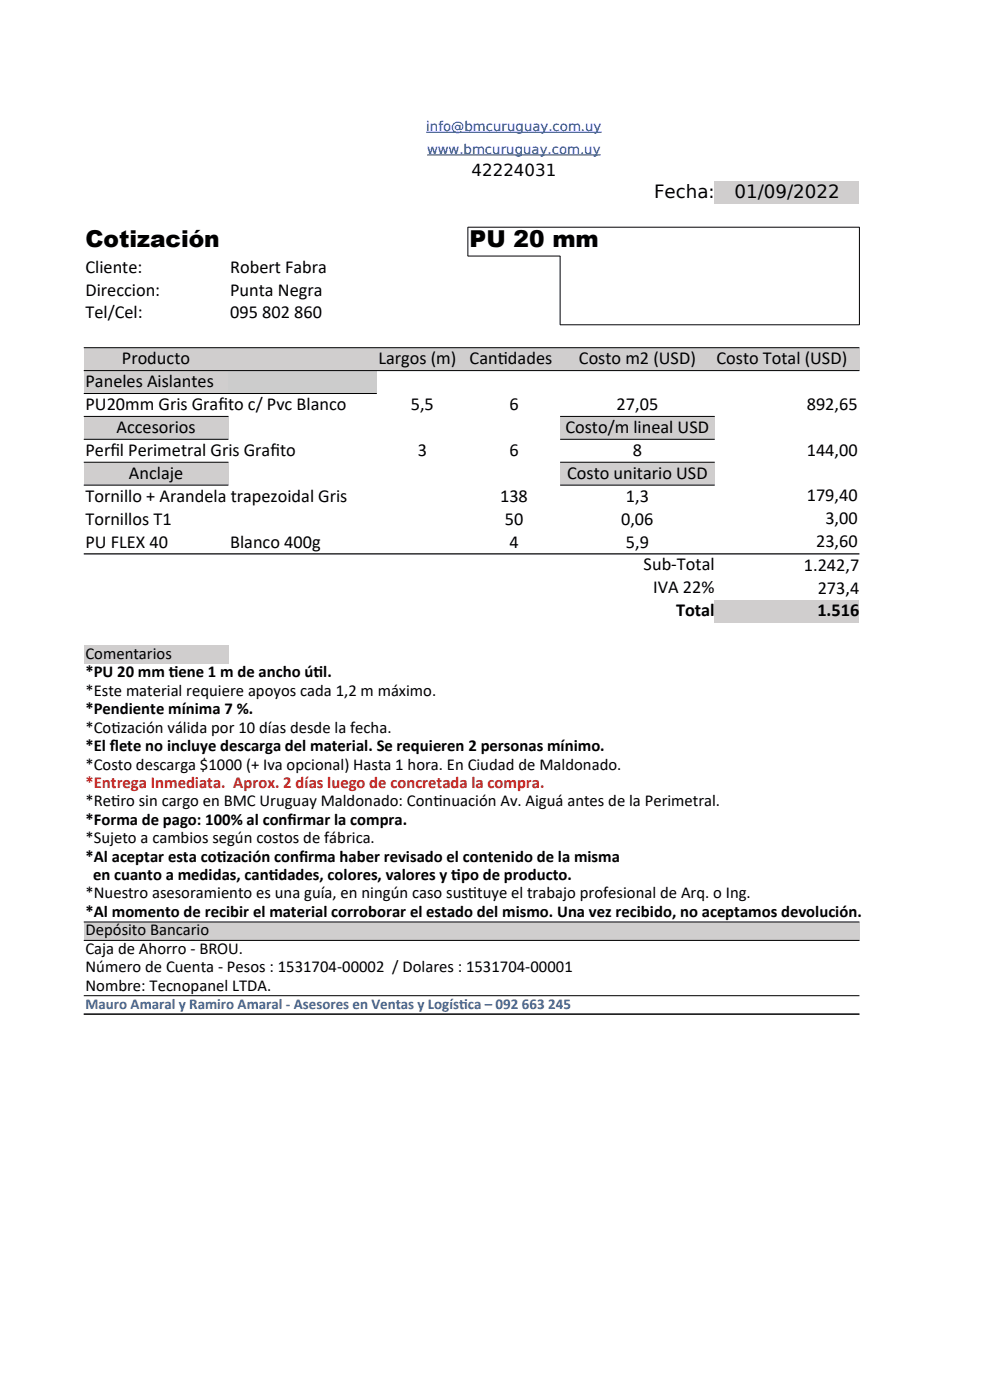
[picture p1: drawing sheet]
<svg xmlns="http://www.w3.org/2000/svg" width="210mm" height="297mm" viewBox="0 0 210 297" stroke-linecap="round" stroke-linejoin="round" font-family="sans-serif">
<defs><g id="words">
<g font-size="4.9">
<text x="18.1" y="52.5">Cotización</text>
<text x="99.6" y="52.5">PU 20 mm</text>
</g>
<g font-size="3.9">
<text x="138.7" y="42.1">Fecha:</text>
<text x="155.8" y="42.1">01/09/2022</text>
<text x="18.1" y="57.9">Cliente:</text>
<text x="48.8" y="57.9">Robert Fabra</text>
<text x="18.1" y="62.7">Direccion:</text>
<text x="48.8" y="62.7">Punta Negra</text>
<text x="18.1" y="67.6">Tel/Cel:</text>
<text x="48.8" y="67.6">095 802 860</text>
<text x="25.9" y="77.3">Producto</text>
<text x="80.3" y="77.3">Largos (m)</text>
<text x="99.6" y="77.3">Cant</text>
<text x="105.6" y="77.3">idades</text>
<text x="122.8" y="77.3">Costo m2 (USD)</text>
<text x="152" y="77.3">Costo Total (USD)</text>
<text x="18.1" y="82.2">Paneles Aislantes</text>
<text x="18.1" y="87">PU20mm Gris Graf</text>
<text x="46.3" y="87">ito c/ Pvc Blanco</text>
<text x="87.1" y="87">5,5</text>
<text x="108.1" y="87">6</text>
<text x="130.8" y="87">27,05</text>
<text x="171.1" y="86.9">892,65</text>
<text x="24.7" y="91.9">Accesorios</text>
<text x="119.9" y="91.9">Costo/m lineal USD</text>
<text x="18.1" y="96.7">Perf</text>
<text x="23.4" y="96.7">il Perimetral Gris Graf</text>
<text x="27.3" y="101.6">Anclaje</text>
<text x="57.4" y="96.7">ito</text>
<text x="88.6" y="96.7">3</text>
<text x="108.1" y="96.7">6</text>
<text x="120.3" y="101.6">Costo unitario USD</text>
<text x="134.2" y="96.7">8</text>
<text x="171.1" y="96.7">144,00</text>
<text x="18.1" y="106.4">Tornillo + Arandela trapezoidal Gris</text>
<text x="106.1" y="106.4">138</text>
<text x="132.8" y="106.4">1,3</text>
<text x="171.1" y="106.3">179,40</text>
<text x="18.1" y="111.3">Tornillos T1</text>
<text x="107.1" y="111.3">50</text>
<text x="131.8" y="111.3">0,06</text>
<text x="175.1" y="111.2">3,00</text>
<text x="18.1" y="116.2">PU FLEX 40</text>
<text x="48.8" y="116.2">Blanco 400g</text>
<text x="108.1" y="116.2">4</text>
<text x="132.8" y="116.2">5,9</text>
<text x="173.1" y="116.1">23,60</text>
<text x="136.5" y="120.9">Sub-Total</text>
<text x="138.6" y="125.8">IVA 22%</text>
<text x="170.5" y="121">1.242,7</text>
<text x="173.5" y="125.9">273,4</text>
<text x="143.4" y="130.6">Total</text>
<text x="173.4" y="130.7">1.516</text>
</g>
<g font-size="3.5">
<text x="100" y="37.3">42224031</text>
<text x="18.1" y="139.8">Comentarios</text>
<text x="18.1" y="143.7">*PU 20 mm t</text>
<text x="35.8" y="143.7">iene 1 m de ancho út</text>
<text x="66.5" y="143.7">il.</text>
<text x="18.1" y="147.6">*Este material requiere apoyos cada 1,2 m máximo.</text>
<text x="18.1" y="151.5">*Pendiente mínima 7 %.</text>
<text x="18.1" y="155.4">*Cot</text>
<text x="23.6" y="155.4">ización válida por 10 días desde la fecha.</text>
<text x="18.1" y="159.4">*El f</text>
<text x="23.3" y="159.4">lete no incluye descarga del material. Se requieren 2 personas mínimo.</text>
<text x="18.1" y="163.3">*Costo descarga $1000 (+ Iva opcional) Hasta 1 hora. En Ciudad de Maldonado.</text>
<text x="18.1" y="171.1">*Ret</text>
<text x="23.6" y="171.1">iro sin cargo en BMC Uruguay Maldonado: Cont</text>
<text x="91.9" y="171.1">inuación Av. Aiguá antes de la Perimetral.</text>
<text x="18.1" y="175">*Forma de pago: 100% al conf</text>
<text x="18.1" y="178.9">*Sujeto a cambios según costos de fábrica.</text>
<text x="61" y="175">irmar la compra.</text>
<text x="18.1" y="182.8">*Al aceptar esta cot</text>
<text x="46" y="182.8">ización conf</text>
<text x="63.4" y="182.8">irma haber revisado el contenido de la misma</text>
<text x="18.1" y="190.6">*Nuestro asesoramiento es una guía, en ningún caso sust</text>
<text x="19.7" y="186.7">en cuanto a medidas, cant</text>
<text x="57" y="186.7">idades, colores, valores y t</text>
<text x="95.7" y="186.7">ipo de producto.</text>
<text x="99.3" y="190.6">ituye el trabajo profesional de Arq. o Ing.</text>
<text x="18.1" y="194.5">*Al momento de recibir el material corroborar el estado del mismo. Una vez recibido, no aceptamos devolución.</text>
<text x="18.1" y="198.4">Depósito Bancario</text>
<text x="18.1" y="202.4">Caja de Ahorro - BROU.</text>
<text x="18.1" y="206.3">Número de Cuenta - Pesos : 1531704-00002 / Dolares : 1531704-00001</text>
<text x="18.1" y="210.2">Nombre: Tecnopanel LTDA.</text>
</g>
<text font-size="3.5" fill="#c9211e" x="18.1" y="167.2">*Entrega Inmediata. Aprox. 2 días luego de concretada la compra.</text>
<g font-size="3.2" fill="#3465a4">
<text x="18.1" y="214">Mauro Amaral y Ramiro Amaral - Asesores en Ventas y Logíst</text>
<text x="97.4" y="214">ica – 092 663 245</text>
</g>
<g font-size="2.8" fill="#00f">
<text x="90.4" y="27.8">info@bmcuruguay.com.uy</text>
<text x="90.6" y="32.6">www.bmcuruguay.com.uy</text>
</g>
</g></defs>
<g fill="#d0cece">
<path d="M151.6 38.5h30.7v4.8h-30.7z" fill-rule="evenodd"/>
<path d="M17.8 73.7h164.5v4.9h-164.5z" fill-rule="evenodd"/>
<path d="M17.8 78.6h30.6v4.9h-30.6z" fill-rule="evenodd"/>
</g>
<path d="M48.4 78.6h31.5v4.9h-31.5z" fill-rule="evenodd" fill="#ccc"/>
<g fill="#d0cece">
<path d="M17.8 88.3h30.6v4.9h-30.6z" fill-rule="evenodd"/>
<path d="M118.8 88.3h32.8v4.9h-32.8z" fill-rule="evenodd"/>
<path d="M17.8 98h30.6v4.9h-30.6z" fill-rule="evenodd"/>
<path d="M118.8 98h32.8v4.9h-32.8z" fill-rule="evenodd"/>
<path d="M151.6 127.2h30.7v4.9h-30.7z" fill-rule="evenodd"/>
<path d="M17.8 136.9h30.6v3.9h-30.6z" fill-rule="evenodd"/>
<path d="M17.8 195.6h164.5v3.9h-164.5z" fill-rule="evenodd"/>
</g>
<g fill="none" stroke="#000" stroke-width=".21">
<path d="M99.2 48.2h83.1M99.2 54.3h19.6v14.6M99.3 48.2v6.1M182.3 48.2v20.7M17.8 73.8h164.5M17.8 78.6h164.5M118.8 68.9h63.5M17.8 83.5h62.1M17.8 88.3h30.7M17.8 93.2h30.7M17.8 98.1h30.7M118.8 88.3h32.8"/>
<path d="M118.8 93.2h32.8M118.8 98.1h32.8M17.8 102.9h30.7M118.8 102.9h32.8M17.8 195.6h164.5M17.8 199.5h164.5M17.8 211.2h164.5M17.8 215.1h164.5"/>
</g>
<path d="M17.8 117.5h164.5" fill="none" stroke="#000" stroke-width=".26"/>
<path d="M90.4 28h37.2M90.6 32.9h36.9" fill="none" stroke="#00f" stroke-width=".21"/>
<use href="#words"/>
</svg>
